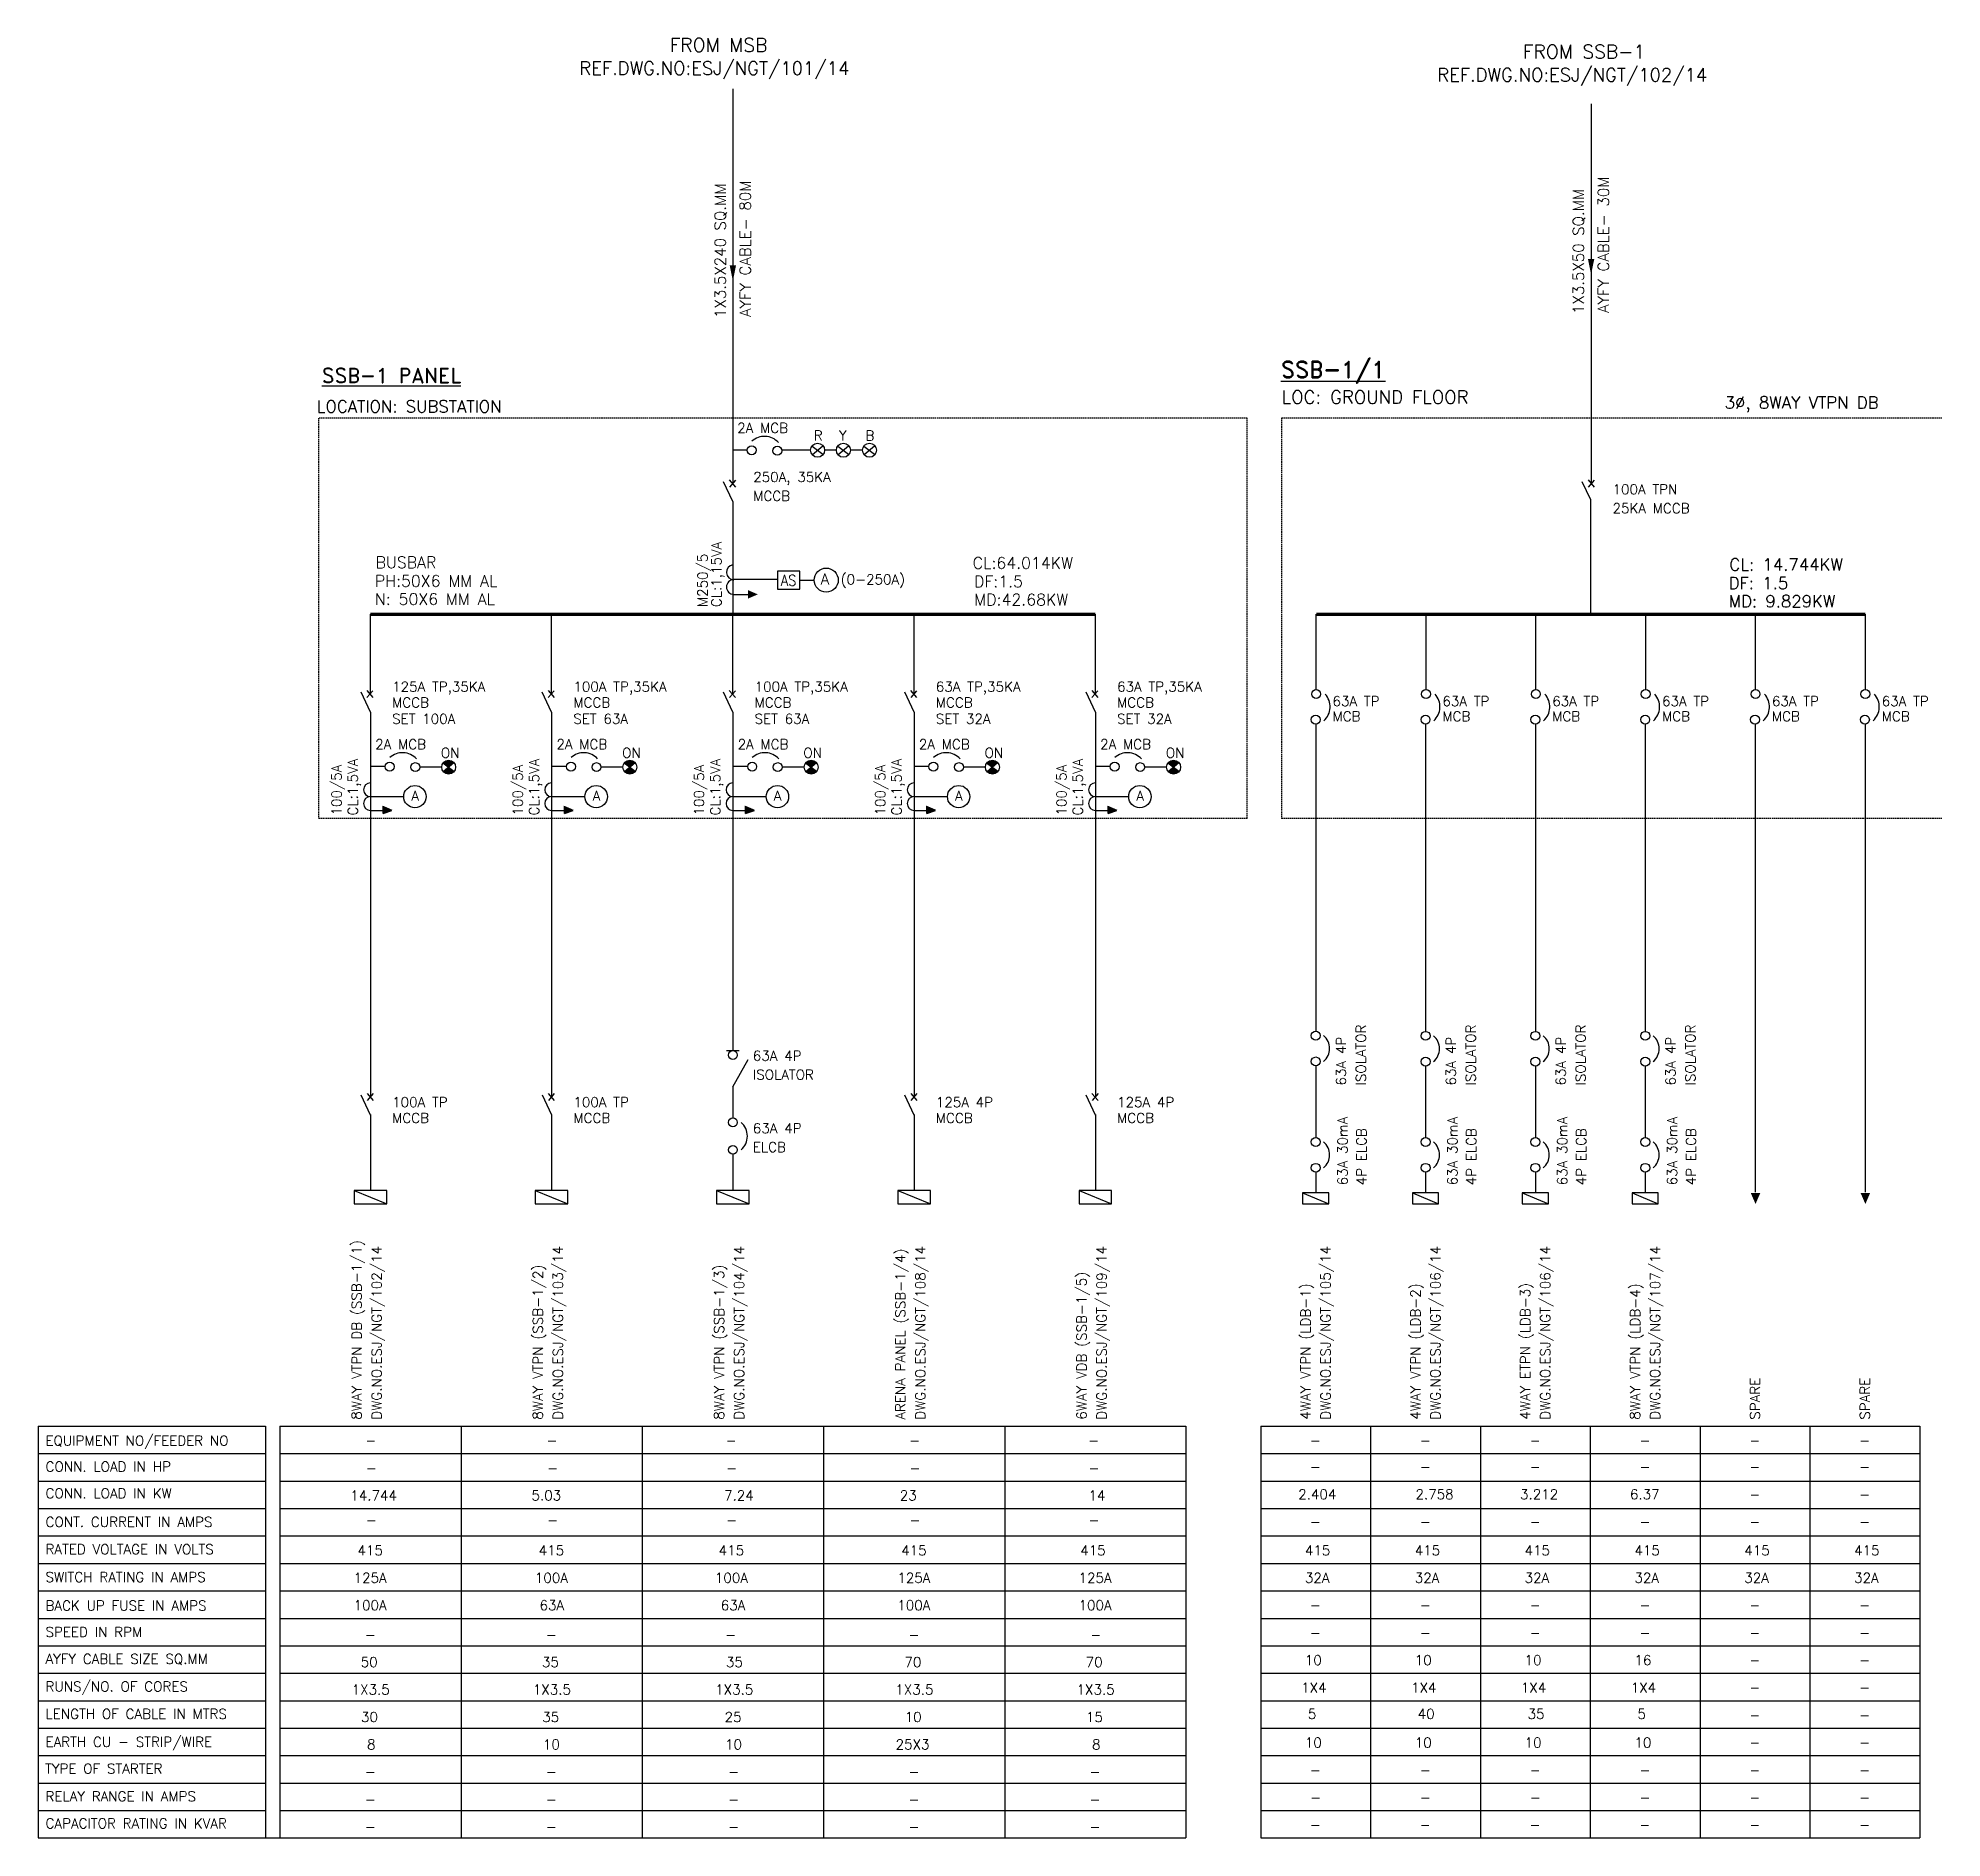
# Model space of a CAD drawing. Header units: millimetres. Extents: x 2477 to 2824, y 1052 to 1380.
import ezdxf
from ezdxf.enums import TextEntityAlignment as Align

# ---------------------------------------------------------------- set-up
doc = ezdxf.new("R2010")
doc.units = ezdxf.units.MM
doc.linetypes.add('HIDDEN', pattern=[0.375, 0.25, -0.125])
doc.styles.add('ROMAND', font='romand', dxfattribs={"height": 0.6})
doc.styles.add('ROMANS', font='romans', dxfattribs={"height": 0.12})

msp = doc.modelspace()

# ---------------------------------------------------------------- texts
for s, height, style, p in [('FROM MSB', 2.5, 'ROMANS', (2592.11, 1377.16)), ('FROM SSB-1', 2.5, 'ROMANS', (2747.46, 1375.94)), ('REF.DWG.NO:ESJ/NGT/101/14', 2.4, 'ROMANS', (2575.65, 1372.97)), ('REF.DWG.NO:ESJ/NGT/102/14', 2.4, 'ROMANS', (2731.86, 1371.75)), ('%%uSSB-1/1', 3, 'ROMAND', (2703.41, 1317.79)), ('%%uSSB-1 PANEL', 2.7, 'ROMAND', (2528.76, 1316.84)), ('LOC: GROUND FLOOR', 2.4, 'ROMANS', (2703.52, 1313.07)), ('3%%C, 8WAY VTPN DB', 2.2, 'ROMANS', (2784.21, 1312.17)), ('LOCATION: SUBSTATION', 2.2, 'ROMANS', (2527.83, 1311.47)), ('2A MCB', 1.8, 'ROMANS', (2604.4, 1307.75)), ('R', 1.8, 'ROMANS', (2618.33, 1306.36)), ('Y', 1.8, 'ROMANS', (2622.92, 1306.36)), ('B', 1.8, 'ROMANS', (2627.75, 1306.36)), ('250A, 35KA', 1.8, 'ROMANS', (2607.32, 1298.81)), ('MCCB', 1.8, 'ROMANS', (2607.32, 1295.36)), ('100A TPN', 1.8, 'ROMANS', (2763.78, 1296.57)), ('25KA MCCB', 1.8, 'ROMANS', (2763.78, 1293.12)), ('A', 2, 'ROMAND', (2619.61, 1280.16)), ('(0-250A)', 1.8, 'ROMANS', (2623.24, 1280.15)), ('125A TP,35KA', 1.8, 'ROMANS', (2541.57, 1260.62)), ('100A TP,35KA', 1.8, 'ROMANS', (2574.57, 1260.62)), ('100A TP,35KA', 1.8, 'ROMANS', (2607.57, 1260.62)), ('63A TP,35KA', 1.8, 'ROMANS', (2640.57, 1260.62)), ('63A TP,35KA', 1.8, 'ROMANS', (2673.57, 1260.62)), ('MCCB', 1.8, 'ROMANS', (2541.57, 1257.74)), ('MCCB', 1.8, 'ROMANS', (2574.57, 1257.74)), ('MCCB', 1.8, 'ROMANS', (2607.57, 1257.74)), ('MCCB', 1.8, 'ROMANS', (2640.57, 1257.74)), ('MCCB', 1.8, 'ROMANS', (2673.57, 1257.74)), ('63A TP', 1.8, 'ROMANS', (2712.8, 1257.98)), ('63A TP', 1.8, 'ROMANS', (2732.8, 1257.98)), ('63A TP', 1.8, 'ROMANS', (2752.8, 1257.98)), ('63A TP', 1.8, 'ROMANS', (2772.8, 1257.98)), ('63A TP', 1.8, 'ROMANS', (2792.8, 1257.98)), ('63A TP', 1.8, 'ROMANS', (2812.8, 1257.98)), ('SET 100A', 1.8, 'ROMANS', (2541.57, 1254.76)), ('SET 63A', 1.8, 'ROMANS', (2574.57, 1254.76)), ('SET 63A', 1.8, 'ROMANS', (2607.57, 1254.76)), ('SET 32A', 1.8, 'ROMANS', (2640.57, 1254.76)), ('SET 32A', 1.8, 'ROMANS', (2673.57, 1254.76)), ('MCB', 1.8, 'ROMANS', (2712.8, 1255.22)), ('MCB', 1.8, 'ROMANS', (2732.8, 1255.22)), ('MCB', 1.8, 'ROMANS', (2752.8, 1255.22)), ('MCB', 1.8, 'ROMANS', (2772.8, 1255.22)), ('MCB', 1.8, 'ROMANS', (2792.8, 1255.22)), ('MCB', 1.8, 'ROMANS', (2812.8, 1255.22)), ('2A MCB', 1.8, 'ROMANS', (2538.48, 1250.13)), ('2A MCB', 1.8, 'ROMANS', (2571.48, 1250.13)), ('2A MCB', 1.8, 'ROMANS', (2604.48, 1250.13)), ('2A MCB', 1.8, 'ROMANS', (2637.48, 1250.13)), ('2A MCB', 1.8, 'ROMANS', (2670.48, 1250.13)), ('ON', 1.8, 'ROMANS', (2550.44, 1248.57)), ('ON', 1.8, 'ROMANS', (2583.44, 1248.57)), ('ON', 1.8, 'ROMANS', (2616.44, 1248.57)), ('ON', 1.8, 'ROMANS', (2649.44, 1248.57)), ('ON', 1.8, 'ROMANS', (2682.44, 1248.57)), ('63A 4P', 1.8, 'ROMANS', (2607.25, 1193.39)), ('ISOLATOR', 1.8, 'ROMANS', (2607.25, 1189.96)), ('100A TP', 1.8, 'ROMANS', (2541.57, 1184.94)), ('100A TP', 1.8, 'ROMANS', (2574.57, 1184.94)), ('125A 4P', 1.8, 'ROMANS', (2640.57, 1184.94)), ('125A 4P', 1.8, 'ROMANS', (2673.57, 1184.94)), ('MCCB', 1.8, 'ROMANS', (2541.57, 1182.06)), ('MCCB', 1.8, 'ROMANS', (2574.57, 1182.06)), ('MCCB', 1.8, 'ROMANS', (2640.57, 1182.06)), ('MCCB', 1.8, 'ROMANS', (2673.57, 1182.06)), ('63A 4P', 1.8, 'ROMANS', (2607.25, 1180.18)), ('ELCB', 1.8, 'ROMANS', (2607.25, 1176.76))]:
    msp.add_text(s, height=height, dxfattribs=dict(style=style)).set_placement(p)
at = {"style": 'ROMANS'}
for s, height, p in [('1X3.5X240 SQ.MM', 2, (2602.31, 1328.67)), ('AYFY CABLE- 80M', 2, (2606.86, 1328.86)), ('AYFY CABLE- 30M', 2, (2763.13, 1329.59)), ('1X3.5X50 SQ.MM', 2, (2758.58, 1329.4)), ('CL:1,15VA', 1.8, (2601.52, 1276.02)), ('M250/5', 1.8, (2599, 1276.02)), ('CL:1,5VA', 1.8, (2535.31, 1238.05)), ('CL:1,5VA', 1.8, (2568.31, 1238.05)), ('CL:1,5VA', 1.8, (2601.31, 1238.05)), ('CL:1,5VA', 1.8, (2634.31, 1238.05)), ('CL:1,5VA', 1.8, (2667.31, 1238.05)), ('100/5A', 1.8, (2532.35, 1238.05)), ('100/5A', 1.8, (2565.35, 1238.05)), ('100/5A', 1.8, (2598.35, 1238.05)), ('100/5A', 1.8, (2631.35, 1238.05)), ('100/5A', 1.8, (2664.35, 1238.05)), ('ISOLATOR', 1.8, (2718.87, 1188.88)), ('ISOLATOR', 1.8, (2738.87, 1188.88)), ('ISOLATOR', 1.8, (2758.87, 1188.88)), ('ISOLATOR', 1.8, (2778.87, 1188.88)), ('63A 4P', 1.8, (2715.25, 1188.88)), ('63A 4P', 1.8, (2735.25, 1188.88)), ('63A 4P', 1.8, (2755.25, 1188.88)), ('63A 4P', 1.8, (2775.25, 1188.88)), ('63A 30mA', 1.8, (2715.53, 1170.7)), ('63A 30mA', 1.8, (2735.53, 1170.7)), ('63A 30mA', 1.8, (2755.53, 1170.7)), ('63A 30mA', 1.8, (2775.53, 1170.7)), ('4P ELCB', 1.8, (2718.96, 1170.7)), ('4P ELCB', 1.8, (2738.96, 1170.7)), ('4P ELCB', 1.8, (2758.96, 1170.7)), ('4P ELCB', 1.8, (2778.96, 1170.7))]:
    msp.add_text(s, height=height, rotation=90, dxfattribs=at).set_placement(p)
for s, height, p in [('BUSBAR', 2.1, (2538.56, 1282.47)), ('CL:64.014KW', 2.1, (2647.27, 1282.37)), ('CL: 14.744KW', 2.2, (2785.06, 1282)), ('PH:50X6 MM AL', 2.1, (2538.42, 1279.09)), ('DF:1.5', 2.1, (2647.52, 1279)), ('DF: 1.5', 2.2, (2784.92, 1278.63)), ('N: 50X6 MM AL', 2.1, (2538.42, 1275.79)), ('MD:42.68KW', 2.1, (2647.58, 1275.69)), ('MD: 9.829KW', 2.2, (2784.92, 1275.32))]:
    msp.add_text(s, height=height, dxfattribs=at).set_placement(p, align=Align.BOTTOM_LEFT)
at = {"style": 'ROMANS', "width": 0.852187}
msp.add_text('AS', height=1.987, dxfattribs=at).set_placement((2612.34, 1279.89), (2615.16, 1279.89), align=Align.FIT)
at = {"style": 'ROMAND'}
for p in [(2545.76, 1240.76), (2578.76, 1240.76), (2611.76, 1240.76), (2644.76, 1240.76), (2677.76, 1240.76)]:
    msp.add_text('A', height=1.8, dxfattribs=at).set_placement(p, align=Align.CENTER)
at = {"style": 'ROMANS'}
for s, p in [('8WAY VTPN DB (SSB-1/1)', (2534.2, 1128.01)), ('DWG.NO.ESJ/NGT/102/14', (2537.85, 1128.01)), ('DWG.NO.ESJ/NGT/103/14', (2570.85, 1128.01)), ('DWG.NO.ESJ/NGT/104/14', (2603.85, 1128.01)), ('ARENA PANEL (SSB-1/4)', (2633.2, 1128.01)), ('DWG.NO.ESJ/NGT/108/14', (2636.85, 1128.01)), ('DWG.NO.ESJ/NGT/109/14', (2669.85, 1128.01)), ('DWG.NO.ESJ/NGT/105/14', (2710.63, 1128.01)), ('DWG.NO.ESJ/NGT/106/14', (2730.63, 1128.01)), ('DWG.NO.ESJ/NGT/106/14', (2750.63, 1128.01)), ('DWG.NO.ESJ/NGT/107/14', (2770.63, 1128.01)), ('8WAY VTPN (SSB-1/2)', (2567.2, 1128.01)), ('8WAY VTPN (SSB-1/3)', (2600.2, 1128.01)), ('6WAY VDB (SSB-1/5)', (2666.2, 1128.01)), ('4WAY VTPN (LDB-1)', (2706.99, 1128.01)), ('4WAY VTPN (LDB-2)', (2726.99, 1128.01)), ('4WAY ETPN (LDB-3)', (2746.99, 1128.01)), ('8WAY VTPN (LDB-4)', (2766.99, 1128.01)), ('SPARE', (2788.83, 1128.01)), ('SPARE', (2808.83, 1128.01))]:
    msp.add_text(s, height=1.8, rotation=90, dxfattribs=at).set_placement(p, align=Align.TOP_LEFT)
for s, p in [('EQUIPMENT NO/FEEDER NO', (2478.46, 1125.1)), ('-', (2536.69, 1125.11)), ('-', (2569.69, 1125.11)), ('-', (2602.3, 1125.11)), ('-', (2635.69, 1125.11)), ('-', (2668.28, 1125.11)), ('-', (2708.69, 1125.11)), ('-', (2728.69, 1125.11)), ('-', (2748.69, 1125.11)), ('-', (2768.69, 1125.11)), ('-', (2788.69, 1125.11)), ('-', (2808.69, 1125.11)), ('CONN. LOAD IN HP', (2478.46, 1120.37)), ('-', (2536.77, 1120.11)), ('-', (2569.77, 1120.11)), ('-', (2602.38, 1120.11)), ('-', (2635.77, 1120.11)), ('-', (2668.37, 1120.11)), ('-', (2708.69, 1120.32)), ('-', (2728.69, 1120.32)), ('-', (2748.69, 1120.32)), ('-', (2768.69, 1120.32)), ('-', (2788.69, 1120.32)), ('-', (2808.69, 1120.32)), ('CONN. LOAD IN KW', (2478.46, 1115.49)), ('14.744', (2533.95, 1115.11)), ('5.03', (2566.95, 1115.11)), ('7.24', (2602.01, 1115.11)), ('23', (2634, 1115.11)), ('14', (2668.37, 1115.11)), ('2.404', (2706.55, 1115.32)), ('2.758', (2727.9, 1115.32)), ('3.212', (2746.94, 1115.32)), ('6.37', (2766.95, 1115.32)), ('-', (2788.69, 1115.32)), ('-', (2808.69, 1115.32)), ('CONT. CURRENT IN AMPS', (2478.46, 1110.3)), ('-', (2536.77, 1110.62)), ('-', (2569.77, 1110.62)), ('-', (2602.38, 1110.62)), ('-', (2635.77, 1110.62)), ('-', (2668.37, 1110.62)), ('-', (2708.69, 1110.32)), ('-', (2728.69, 1110.32)), ('-', (2748.69, 1110.32)), ('-', (2768.69, 1110.32)), ('-', (2788.69, 1110.32)), ('-', (2808.69, 1110.32)), ('RATED VOLTAGE IN VOLTS', (2478.46, 1105.32)), ('415', (2535.26, 1105.11)), ('415', (2568.26, 1105.11)), ('415', (2601.03, 1105.11)), ('415', (2634.26, 1105.11)), ('415', (2666.86, 1105.11)), ('415', (2707.77, 1105.11)), ('415', (2727.77, 1105.11)), ('415', (2747.77, 1105.11)), ('415', (2767.77, 1105.11)), ('415', (2787.77, 1105.11)), ('415', (2807.77, 1105.11)), ('SWITCH RATING IN AMPS', (2478.46, 1100.24)), ('125A', (2534.56, 1100.11)), ('100A', (2567.56, 1100.11)), ('100A', (2600.34, 1100.11)), ('125A', (2633.56, 1100.11)), ('125A', (2666.56, 1100.11)), ('32A', (2707.77, 1100.11)), ('32A', (2727.77, 1100.11)), ('32A', (2747.77, 1100.11)), ('32A', (2767.77, 1100.11)), ('32A', (2787.77, 1100.11)), ('32A', (2807.77, 1100.11)), ('BACK UP FUSE IN AMPS', (2478.46, 1095.05)), ('100A', (2534.55, 1095.11)), ('63A', (2568.41, 1095.11)), ('63A', (2601.41, 1095.11)), ('100A', (2633.55, 1095.11)), ('100A', (2666.55, 1095.11)), ('-', (2708.69, 1095.11)), ('-', (2728.69, 1095.11)), ('-', (2748.69, 1095.11)), ('-', (2768.69, 1095.11)), ('-', (2788.69, 1095.11)), ('-', (2808.69, 1095.11)), ('SPEED IN RPM', (2478.46, 1090.25)), ('-', (2536.57, 1089.76)), ('-', (2569.57, 1089.76)), ('-', (2602.18, 1089.76)), ('-', (2635.57, 1089.76)), ('-', (2668.7, 1089.76)), ('-', (2708.69, 1090.11)), ('-', (2728.69, 1090.11)), ('-', (2748.69, 1090.11)), ('-', (2768.69, 1090.11)), ('-', (2788.69, 1090.11)), ('-', (2808.69, 1090.11)), ('AYFY CABLE SIZE SQ.MM ', (2478.46, 1085.34)), ('10', (2707.77, 1085.11)), ('10', (2727.77, 1085.11)), ('10', (2747.77, 1085.11)), ('16', (2767.77, 1085.11)), ('50', (2535.85, 1084.76)), ('35', (2568.85, 1084.76)), ('35', (2602.35, 1084.76)), ('70', (2634.85, 1084.76)), ('70', (2667.85, 1084.76)), ('-', (2788.69, 1085.11)), ('-', (2808.69, 1085.11)), ('RUNS/NO. OF CORES', (2478.46, 1080.32)), ('1X3.5', (2534.19, 1079.76)), ('1X3.5', (2567.19, 1079.76)), ('1X3.5', (2600.39, 1079.76)), ('1X3.5', (2633.19, 1079.76)), ('1X3.5', (2666.19, 1079.76)), ('1X4', (2707.09, 1080.11)), ('1X4', (2727.09, 1080.11)), ('1X4', (2747.09, 1080.11)), ('1X4', (2767.09, 1080.11)), ('-', (2788.69, 1080.11)), ('-', (2808.69, 1080.11)), ('LENGTH OF CABLE IN MTRS', (2478.46, 1075.33)), ('30', (2535.9, 1074.76)), ('35', (2568.9, 1074.76)), ('25', (2602.11, 1074.76)), ('10', (2634.9, 1074.76)), ('15', (2667.9, 1074.76)), ('5', (2708.31, 1075.32)), ('40', (2728.31, 1075.32)), ('35', (2748.31, 1075.32)), ('5', (2768.31, 1075.32)), ('-', (2788.69, 1075.11)), ('-', (2808.69, 1075.11)), ('EARTH CU - STRIP/WIRE', (2478.46, 1070.23)), ('8', (2537, 1069.76)), ('10', (2569.03, 1069.76)), ('10', (2602.18, 1069.76)), ('25X3', (2633.24, 1069.76)), ('8', (2669, 1069.76)), ('10', (2707.77, 1070.11)), ('10', (2727.77, 1070.11)), ('10', (2747.77, 1070.11)), ('10', (2767.77, 1070.11)), ('-', (2788.69, 1070.11)), ('-', (2808.69, 1070.11)), ('TYPE OF STARTER', (2478.38, 1065.36)), ('-', (2536.57, 1064.76)), ('-', (2569.57, 1064.76)), ('-', (2602.77, 1064.76)), ('-', (2635.57, 1064.76)), ('-', (2668.57, 1064.76)), ('-', (2708.69, 1065.07)), ('-', (2728.69, 1065.07)), ('-', (2748.69, 1065.07)), ('-', (2768.69, 1065.07)), ('-', (2788.69, 1065.11)), ('-', (2808.69, 1065.11)), ('RELAY RANGE IN AMPS', (2478.46, 1060.31)), ('-', (2536.57, 1059.76)), ('-', (2569.57, 1059.76)), ('-', (2602.77, 1059.76)), ('-', (2635.57, 1059.76)), ('-', (2668.57, 1059.76)), ('-', (2708.7, 1060.11)), ('-', (2728.7, 1060.11)), ('-', (2748.7, 1060.11)), ('-', (2768.7, 1060.11)), ('-', (2788.69, 1060.11)), ('-', (2808.69, 1060.11)), ('CAPACITOR RATING IN KVAR', (2478.46, 1055.38)), ('-', (2708.66, 1055.11)), ('-', (2728.66, 1055.11)), ('-', (2748.66, 1055.11)), ('-', (2768.66, 1055.11)), ('-', (2788.69, 1055.11)), ('-', (2808.69, 1055.11)), ('-', (2536.57, 1054.76)), ('-', (2569.57, 1054.76)), ('-', (2602.77, 1054.76)), ('-', (2635.57, 1054.76)), ('-', (2668.57, 1054.76))]:
    msp.add_text(s, height=1.8, dxfattribs=at).set_placement(p, align=Align.TOP_LEFT)

# ---------------------------------------------------------------- blocks, each defined once
blk = doc.blocks.new('ARR')
blk.add_lwpolyline([(0, 0, 1.55, 0, 0), (1.79, 0, 1.55, 0, 0)], format="xyseb")

# ---------------------------------------------------------------- hatches: boundary and pattern name
h = msp.add_hatch(color=256)
h.paths.add_polyline_path([(2552.82, 1247.69, 0.495576), (2550.81, 1247.58), (2551.8, 1246.83)])
h.paths.add_polyline_path([(2551.8, 1246.83), (2550.89, 1246.05, 0.466805), (2552.83, 1246.05)])
h = msp.add_hatch(color=256)
h.paths.add_polyline_path([(2585.82, 1247.69, 0.495576), (2583.81, 1247.58), (2584.8, 1246.83)])
h.paths.add_polyline_path([(2584.8, 1246.83), (2583.89, 1246.05, 0.466805), (2585.83, 1246.05)])
h = msp.add_hatch(color=256)
h.paths.add_polyline_path([(2618.82, 1247.69, 0.495576), (2616.81, 1247.58), (2617.8, 1246.83)])
h.paths.add_polyline_path([(2617.8, 1246.83), (2616.89, 1246.05, 0.466805), (2618.83, 1246.05)])
h = msp.add_hatch(color=256)
h.paths.add_polyline_path([(2651.82, 1247.69, 0.495576), (2649.81, 1247.58), (2650.8, 1246.83)])
h.paths.add_polyline_path([(2650.8, 1246.83), (2649.89, 1246.05, 0.466805), (2651.83, 1246.05)])
h = msp.add_hatch(color=256)
h.paths.add_polyline_path([(2684.82, 1247.69, 0.495576), (2682.81, 1247.58), (2683.8, 1246.83)])
h.paths.add_polyline_path([(2683.8, 1246.83), (2682.89, 1246.05, 0.466805), (2684.83, 1246.05)])

# ---------------------------------------------------------------- linework, layer by layer
for p, q in [((2603.61, 1370.42), (2603.61, 1298.62)), ((2759.88, 1367.69), (2759.88, 1298.54)), ((2606.23, 1304.58), (2603.61, 1304.58)), ((2617.78, 1304.58), (2612.51, 1304.58)), ((2619.97, 1303.79), (2618.02, 1305.28)), ((2618.09, 1303.78), (2619.97, 1305.37)), ((2622.45, 1304.57), (2620.31, 1304.57)), ((2624.66, 1303.79), (2622.71, 1305.28)), ((2622.78, 1303.78), (2624.66, 1305.37)), ((2627.14, 1304.58), (2625, 1304.58)), ((2629.42, 1303.79), (2627.47, 1305.28)), ((2627.54, 1303.78), (2629.42, 1305.37)), ((2603.61, 1295.22), (2601.91, 1298.85)), ((2602.96, 1299.17), (2604.06, 1297.88)), ((2604.06, 1299.14), (2602.99, 1297.88)), ((2759.82, 1295.57), (2758.28, 1298.85)), ((2759.33, 1299.17), (2760.43, 1297.88)), ((2760.43, 1299.14), (2759.36, 1297.88)), ((2603.61, 1295.22), (2603.61, 1274.71)), ((2759.82, 1274.71), (2759.82, 1295.57)), ((2611.74, 1281.02), (2603.61, 1281.02)), ((2615.8, 1280.93), (2618.43, 1280.93)), ((2603.79, 1278.33), (2606.36, 1278.33)), ((2537.61, 1260.26), (2537.61, 1274.71)), ((2570.61, 1260.26), (2570.61, 1274.71)), ((2603.61, 1260.26), (2603.61, 1274.71)), ((2636.61, 1260.26), (2636.61, 1274.71)), ((2669.61, 1260.26), (2669.61, 1274.71)), ((2709.82, 1260.99), (2709.82, 1274.71)), ((2729.82, 1260.99), (2729.82, 1274.71)), ((2749.82, 1260.99), (2749.82, 1274.71)), ((2769.82, 1260.99), (2769.82, 1274.71)), ((2789.82, 1260.99), (2789.82, 1274.71)), ((2809.82, 1260.99), (2809.82, 1274.71)), ((2537.61, 1256.86), (2535.91, 1260.49)), ((2536.96, 1260.82), (2538.06, 1259.53)), ((2538.06, 1260.79), (2536.99, 1259.53)), ((2570.61, 1256.86), (2568.91, 1260.49)), ((2569.96, 1260.82), (2571.06, 1259.53)), ((2571.06, 1260.79), (2569.99, 1259.53)), ((2603.61, 1256.86), (2601.91, 1260.49)), ((2602.96, 1260.82), (2604.06, 1259.53)), ((2604.06, 1260.79), (2602.99, 1259.53)), ((2636.61, 1256.86), (2634.91, 1260.49)), ((2635.96, 1260.82), (2637.06, 1259.53)), ((2637.06, 1260.79), (2635.99, 1259.53)), ((2669.61, 1256.86), (2667.91, 1260.49)), ((2668.96, 1260.82), (2670.06, 1259.53)), ((2670.06, 1260.79), (2668.99, 1259.53)), ((2537.61, 1256.86), (2537.61, 1186.84)), ((2570.61, 1256.86), (2570.61, 1186.84)), ((2603.61, 1256.86), (2603.61, 1195.25)), ((2636.61, 1256.86), (2636.61, 1186.84)), ((2669.61, 1256.86), (2669.61, 1186.84)), ((2709.73, 1254.71), (2709.73, 1198.63)), ((2729.73, 1254.71), (2729.73, 1198.61)), ((2749.73, 1254.71), (2749.73, 1198.61)), ((2769.73, 1254.71), (2769.73, 1198.61)), ((2789.82, 1169.48), (2789.82, 1254.72)), ((2809.82, 1169.48), (2809.82, 1254.72)), ((2540.32, 1246.96), (2537.7, 1246.96)), ((2550.59, 1246.87), (2546.6, 1246.87)), ((2552.83, 1246.05), (2550.81, 1247.58)), ((2550.89, 1246.05), (2552.82, 1247.69)), ((2573.32, 1246.96), (2570.7, 1246.96)), ((2583.59, 1246.87), (2579.6, 1246.87)), ((2585.83, 1246.05), (2583.81, 1247.58)), ((2583.89, 1246.05), (2585.82, 1247.69)), ((2606.32, 1246.96), (2603.7, 1246.96)), ((2616.59, 1246.87), (2612.6, 1246.87)), ((2618.83, 1246.05), (2616.81, 1247.58)), ((2616.89, 1246.05), (2618.82, 1247.69)), ((2639.32, 1246.96), (2636.7, 1246.96)), ((2649.59, 1246.87), (2645.6, 1246.87)), ((2651.83, 1246.05), (2649.81, 1247.58)), ((2649.89, 1246.05), (2651.82, 1247.69)), ((2672.32, 1246.96), (2669.7, 1246.96)), ((2682.59, 1246.87), (2678.6, 1246.87)), ((2684.83, 1246.05), (2682.81, 1247.58)), ((2682.89, 1246.05), (2684.82, 1247.69)), ((2537.61, 1241.49), (2541.12, 1241.49)), ((2541.12, 1241.49), (2543.68, 1241.49)), ((2570.61, 1241.49), (2574.12, 1241.49)), ((2574.12, 1241.49), (2576.68, 1241.49)), ((2603.61, 1241.49), (2607.12, 1241.49)), ((2607.12, 1241.49), (2609.68, 1241.49)), ((2636.61, 1241.49), (2640.12, 1241.49)), ((2640.12, 1241.49), (2642.68, 1241.49)), ((2669.61, 1241.49), (2673.12, 1241.49)), ((2673.12, 1241.49), (2675.68, 1241.49)), ((2537.61, 1238.99), (2539.93, 1238.99)), ((2570.61, 1238.99), (2572.93, 1238.99)), ((2603.61, 1238.99), (2605.93, 1238.99)), ((2636.61, 1238.99), (2638.93, 1238.99)), ((2669.61, 1238.99), (2671.93, 1238.99)), ((2602.47, 1195.25), (2604.75, 1195.25)), ((2603.61, 1188.62), (2606.4, 1193.64)), ((2709.74, 1192.44), (2709.74, 1179.4)), ((2729.74, 1192.42), (2729.74, 1179.4)), ((2749.74, 1192.42), (2749.74, 1179.4)), ((2769.74, 1192.42), (2769.74, 1179.4)), ((2537.65, 1183.49), (2535.95, 1187.12)), ((2537, 1187.45), (2538.1, 1186.16)), ((2538.1, 1187.42), (2537.03, 1186.16)), ((2570.65, 1183.49), (2568.95, 1187.12)), ((2570, 1187.45), (2571.1, 1186.16)), ((2571.1, 1187.42), (2570.03, 1186.16)), ((2603.61, 1188.62), (2603.61, 1182.97)), ((2636.65, 1183.49), (2634.95, 1187.12)), ((2636, 1187.45), (2637.1, 1186.16)), ((2637.1, 1187.42), (2636.03, 1186.16)), ((2669.65, 1183.49), (2667.95, 1187.12)), ((2669, 1187.45), (2670.1, 1186.16)), ((2670.1, 1187.42), (2669.03, 1186.16)), ((2537.61, 1183.58), (2537.61, 1169.78)), ((2570.61, 1183.58), (2570.61, 1169.78)), ((2636.61, 1183.58), (2636.61, 1169.78)), ((2669.61, 1183.58), (2669.61, 1169.78)), ((2603.61, 1176.35), (2603.61, 1169.78)), ((2709.74, 1173.08), (2709.74, 1169.33)), ((2729.74, 1173.08), (2729.74, 1169.33)), ((2749.74, 1173.08), (2749.74, 1169.33)), ((2769.74, 1173.08), (2769.74, 1169.33)), ((2534.64, 1169.78), (2540.58, 1167.3)), ((2567.64, 1169.78), (2573.58, 1167.3)), ((2600.64, 1169.78), (2606.58, 1167.3)), ((2633.64, 1169.78), (2639.58, 1167.3)), ((2666.64, 1169.78), (2672.58, 1167.3)), ((2707.34, 1169.33), (2712.12, 1167.3)), ((2727.34, 1169.33), (2732.12, 1167.3)), ((2747.34, 1169.33), (2752.12, 1167.3)), ((2767.34, 1169.33), (2772.12, 1167.3)), ((2477.1, 1126.83), (2518.48, 1126.83)), ((2518.48, 1126.83), (2518.48, 1051.83)), ((2521.11, 1126.83), (2686.11, 1126.83)), ((2521.11, 1126.83), (2521.11, 1051.83)), ((2521.11, 1126.83), (2546.11, 1126.83)), ((2521.11, 1126.83), (2554.11, 1126.83)), ((2554.11, 1126.83), (2554.11, 1051.83)), ((2587.11, 1126.83), (2587.11, 1051.83)), ((2620.11, 1126.83), (2620.11, 1051.83)), ((2653.11, 1126.83), (2653.11, 1051.83)), ((2686.11, 1126.83), (2686.11, 1051.83)), ((2699.73, 1126.83), (2699.73, 1051.83)), ((2699.73, 1126.83), (2819.73, 1126.83)), ((2719.73, 1126.83), (2719.73, 1051.83)), ((2739.73, 1126.83), (2739.73, 1051.83)), ((2759.73, 1126.83), (2759.73, 1051.83)), ((2779.73, 1126.83), (2779.73, 1051.83)), ((2799.73, 1126.83), (2799.73, 1051.83)), ((2819.73, 1126.83), (2819.73, 1051.83)), ((2477.1, 1121.83), (2518.48, 1121.83)), ((2521.11, 1121.83), (2686.11, 1121.83)), ((2699.73, 1121.83), (2819.73, 1121.83)), ((2477.1, 1116.83), (2518.48, 1116.83)), ((2521.11, 1116.83), (2686.11, 1116.83)), ((2699.73, 1116.83), (2819.73, 1116.83)), ((2477.1, 1111.83), (2518.48, 1111.83)), ((2521.11, 1111.83), (2686.11, 1111.83)), ((2699.73, 1111.83), (2819.73, 1111.83)), ((2477.1, 1106.83), (2518.48, 1106.83)), ((2521.11, 1106.83), (2686.11, 1106.83)), ((2699.73, 1106.83), (2819.73, 1106.83)), ((2477.1, 1101.83), (2518.48, 1101.83)), ((2521.11, 1101.83), (2686.11, 1101.83)), ((2699.73, 1101.83), (2819.73, 1101.83)), ((2477.1, 1096.83), (2518.48, 1096.83)), ((2521.11, 1096.83), (2686.11, 1096.83)), ((2699.73, 1096.83), (2819.73, 1096.83)), ((2477.1, 1091.83), (2518.48, 1091.83)), ((2521.11, 1091.83), (2686.11, 1091.83)), ((2699.73, 1091.83), (2819.73, 1091.83)), ((2477.1, 1086.83), (2518.48, 1086.83)), ((2521.11, 1086.83), (2686.11, 1086.83)), ((2699.73, 1086.83), (2819.73, 1086.83)), ((2477.1, 1081.83), (2518.48, 1081.83)), ((2521.11, 1081.83), (2686.11, 1081.83)), ((2699.73, 1081.83), (2819.73, 1081.83)), ((2477.1, 1076.83), (2518.48, 1076.83)), ((2521.11, 1076.83), (2686.11, 1076.83)), ((2699.73, 1076.83), (2819.73, 1076.83)), ((2477.1, 1071.83), (2518.48, 1071.83)), ((2521.11, 1071.83), (2686.11, 1071.83)), ((2699.73, 1071.83), (2819.73, 1071.83)), ((2477.1, 1066.83), (2518.48, 1066.83)), ((2521.11, 1066.83), (2686.11, 1066.83)), ((2699.73, 1066.83), (2819.73, 1066.83)), ((2477.1, 1061.83), (2518.48, 1061.83)), ((2521.11, 1061.83), (2686.11, 1061.83)), ((2699.73, 1061.83), (2819.73, 1061.83)), ((2477.1, 1056.83), (2518.48, 1056.83)), ((2521.11, 1056.83), (2686.11, 1056.83)), ((2699.73, 1056.83), (2819.73, 1056.83))]:
    msp.add_line(p, q)
at = {"linetype": 'HIDDEN'}
for p, q in [((2528.18, 1310.44), (2528.18, 1237.51)), ((2697.28, 1310.44), (2528.18, 1310.44)), ((2697.28, 1237.51), (2697.28, 1310.44)), ((2703.5, 1310.44), (2703.5, 1237.51)), ((2823.76, 1310.44), (2703.5, 1310.44)), ((2697.28, 1237.51), (2528.18, 1237.51)), ((2823.76, 1237.51), (2703.5, 1237.51))]:
    msp.add_line(p, q, dxfattribs=at)
for points in [[(2603.61, 1335.39, 0, 1.16, 0), (2603.61, 1338.26, 1.16, 1.16, 0)], [(2759.88, 1336.56, 0, 1.16, 0), (2759.88, 1339.43, 1.16, 1.16, 0)], [(2539.78, 1239.13, 1.45, 0, 0), (2541.45, 1239.13, 0, 0, 0)], [(2539.78, 1239.1, 1.45, 0, 0), (2541.45, 1239.1, 0, 0, 0)], [(2539.98, 1239.07, 1.45, 0, 0), (2541.65, 1239.07, 1.45, 0, 0)], [(2572.78, 1239.13, 1.45, 0, 0), (2574.45, 1239.13, 0, 0, 0)], [(2572.78, 1239.1, 1.45, 0, 0), (2574.45, 1239.1, 0, 0, 0)], [(2572.98, 1239.07, 1.45, 0, 0), (2574.65, 1239.07, 1.45, 0, 0)], [(2605.78, 1239.13, 1.45, 0, 0), (2607.45, 1239.13, 0, 0, 0)], [(2605.78, 1239.1, 1.45, 0, 0), (2607.45, 1239.1, 0, 0, 0)], [(2605.98, 1239.07, 1.45, 0, 0), (2607.65, 1239.07, 1.45, 0, 0)], [(2638.78, 1239.13, 1.45, 0, 0), (2640.45, 1239.13, 0, 0, 0)], [(2638.78, 1239.1, 1.45, 0, 0), (2640.45, 1239.1, 0, 0, 0)], [(2638.98, 1239.07, 1.45, 0, 0), (2640.65, 1239.07, 1.45, 0, 0)], [(2671.78, 1239.13, 1.45, 0, 0), (2673.45, 1239.13, 0, 0, 0)], [(2671.78, 1239.1, 1.45, 0, 0), (2673.45, 1239.1, 0, 0, 0)], [(2671.98, 1239.07, 1.45, 0, 0), (2673.65, 1239.07, 1.45, 0, 0)]]:
    msp.add_lwpolyline(points, format="xyseb")
for points in [[(2611.74, 1282.57), (2611.74, 1279.29), (2615.8, 1279.29), (2615.8, 1282.57)], [(2539.93, 1239.58), (2539.93, 1238.4), (2541.53, 1238.99)], [(2572.93, 1239.58), (2572.93, 1238.4), (2574.53, 1238.99)], [(2605.93, 1239.58), (2605.93, 1238.4), (2607.53, 1238.99)], [(2638.93, 1239.58), (2638.93, 1238.4), (2640.53, 1238.99)], [(2671.93, 1239.58), (2671.93, 1238.4), (2673.53, 1238.99)], [(2534.64, 1167.3), (2540.58, 1167.3), (2540.58, 1169.78), (2534.64, 1169.78)], [(2567.64, 1167.3), (2573.58, 1167.3), (2573.58, 1169.78), (2567.64, 1169.78)], [(2600.64, 1167.3), (2606.58, 1167.3), (2606.58, 1169.78), (2600.64, 1169.78)], [(2633.64, 1167.3), (2639.58, 1167.3), (2639.58, 1169.78), (2633.64, 1169.78)], [(2666.64, 1167.3), (2672.58, 1167.3), (2672.58, 1169.78), (2666.64, 1169.78)], [(2707.34, 1167.3), (2712.12, 1167.3), (2712.12, 1169.33), (2707.34, 1169.33)], [(2727.34, 1167.3), (2732.12, 1167.3), (2732.12, 1169.33), (2727.34, 1169.33)], [(2747.34, 1167.3), (2752.12, 1167.3), (2752.12, 1169.33), (2747.34, 1169.33)], [(2767.34, 1167.3), (2772.12, 1167.3), (2772.12, 1169.33), (2767.34, 1169.33)]]:
    msp.add_lwpolyline(points, close=True)
at = {"lineweight": 70, "const_width": 0.613}
msp.add_lwpolyline([(2537.61, 1274.71), (2669.61, 1274.71)], dxfattribs=at)
at = {"const_width": 0.613}
msp.add_lwpolyline([(2709.82, 1274.71), (2809.82, 1274.71)], dxfattribs=at)
for points in [[(2477.1, 1126.83), (2477.1, 1051.83), (2686.11, 1051.83)], [(2699.73, 1051.83), (2819.73, 1051.83)]]:
    msp.add_lwpolyline(points)
for centre, radius in [((2607.04, 1304.58), 0.812), ((2611.7, 1304.49), 0.812), ((2619.04, 1304.58), 1.27), ((2623.73, 1304.58), 1.27), ((2628.49, 1304.58), 1.27), ((2620.61, 1280.93), 2.19), ((2709.82, 1260.18), 0.812), ((2729.82, 1260.18), 0.812), ((2749.82, 1260.18), 0.812), ((2769.82, 1260.18), 0.812), ((2789.82, 1260.18), 0.812), ((2809.82, 1260.18), 0.812), ((2709.73, 1255.52), 0.812), ((2729.73, 1255.52), 0.812), ((2749.73, 1255.52), 0.812), ((2769.73, 1255.52), 0.812), ((2789.73, 1255.52), 0.812), ((2809.73, 1255.52), 0.812), ((2551.86, 1246.87), 1.27), ((2584.86, 1246.87), 1.27), ((2617.86, 1246.87), 1.27), ((2650.86, 1246.87), 1.27), ((2683.86, 1246.87), 1.27), ((2541.13, 1246.96), 0.812), ((2545.78, 1246.87), 0.812), ((2574.13, 1246.96), 0.812), ((2578.78, 1246.87), 0.812), ((2607.13, 1246.96), 0.812), ((2611.78, 1246.87), 0.812), ((2640.13, 1246.96), 0.812), ((2644.78, 1246.87), 0.812), ((2673.13, 1246.96), 0.812), ((2677.78, 1246.87), 0.812), ((2545.72, 1241.49), 2.04), ((2578.72, 1241.49), 2.04), ((2611.72, 1241.49), 2.04), ((2644.72, 1241.49), 2.04), ((2677.72, 1241.49), 2.04), ((2709.74, 1197.96), 0.812), ((2729.74, 1197.93), 0.812), ((2749.74, 1197.93), 0.812), ((2769.74, 1197.93), 0.812), ((2603.61, 1194.43), 0.812), ((2709.74, 1193.26), 0.812), ((2729.74, 1193.23), 0.812), ((2749.74, 1193.23), 0.812), ((2769.74, 1193.23), 0.812), ((2603.61, 1182.16), 0.812), ((2709.74, 1178.59), 0.812), ((2729.74, 1178.59), 0.812), ((2749.74, 1178.59), 0.812), ((2769.74, 1178.59), 0.812), ((2603.61, 1177.16), 0.812), ((2709.74, 1173.89), 0.812), ((2729.74, 1173.89), 0.812), ((2749.74, 1173.89), 0.812), ((2769.74, 1173.89), 0.812)]:
    msp.add_circle(centre, radius)
for centre, radius, start, end in [((2609.36, 1303.69), 3.43, 42.2145, 132.3226), ((2603.79, 1282.36), 1.35, 97.8036, 270), ((2603.79, 1279.67), 1.35, 90, 270), ((2708.93, 1257.86), 3.43, 312.2145, 42.3226), ((2728.93, 1257.86), 3.43, 312.2145, 42.3226), ((2748.93, 1257.86), 3.43, 312.2145, 42.3226), ((2768.93, 1257.86), 3.43, 312.2145, 42.3226), ((2788.93, 1257.86), 3.43, 312.2145, 42.3226), ((2808.93, 1257.86), 3.43, 312.2145, 42.3226), ((2543.45, 1246.07), 3.43, 42.2145, 132.3226), ((2576.45, 1246.07), 3.43, 42.2145, 132.3226), ((2609.45, 1246.07), 3.43, 42.2145, 132.3226), ((2642.45, 1246.07), 3.43, 42.2145, 132.3226), ((2675.45, 1246.07), 3.43, 42.2145, 132.3226), ((2537.61, 1242.75), 1.25, 90, 270), ((2537.61, 1240.24), 1.25, 90, 270), ((2570.61, 1242.75), 1.25, 90, 270), ((2570.61, 1240.24), 1.25, 90, 270), ((2603.61, 1242.75), 1.25, 90, 270), ((2603.61, 1240.24), 1.25, 90, 270), ((2636.61, 1242.75), 1.25, 90, 270), ((2636.61, 1240.24), 1.25, 90, 270), ((2669.61, 1242.75), 1.25, 90, 270), ((2669.61, 1240.24), 1.25, 90, 270), ((2709.19, 1195.61), 3.08, 310.204, 49.796), ((2729.19, 1195.58), 3.08, 310.204, 49.796), ((2749.19, 1195.58), 3.08, 310.204, 49.796), ((2769.19, 1195.58), 3.08, 310.204, 49.796), ((2602.99, 1179.66), 3.27, 310.1774, 49.8226), ((2709.19, 1176.24), 3.08, 310.204, 49.796), ((2729.19, 1176.24), 3.08, 310.204, 49.796), ((2749.19, 1176.24), 3.08, 310.204, 49.796), ((2769.19, 1176.24), 3.08, 310.204, 49.796)]:
    msp.add_arc(centre, radius, start, end)
for points in [[(2541.53, 1238.99), (2539.93, 1238.4), (2539.93, 1239.58)], [(2574.53, 1238.99), (2572.93, 1238.4), (2572.93, 1239.58)], [(2607.53, 1238.99), (2605.93, 1238.4), (2605.93, 1239.58)], [(2640.53, 1238.99), (2638.93, 1238.4), (2638.93, 1239.58)], [(2673.53, 1238.99), (2671.93, 1238.4), (2671.93, 1239.58)]]:
    msp.add_solid(points)

# ---------------------------------------------------------------- block references
msp.add_blockref('ARR', (2606.36, 1278.33))
at = {"xscale": 1.130000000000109, "yscale": 1.130000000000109, "zscale": 1.130000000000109, "rotation": 270}
for p in [(2789.82, 1169.32), (2809.82, 1169.32)]:
    msp.add_blockref('ARR', p, dxfattribs=at)

msp.set_redraw_order([(e.dxf.handle, doc.entitydb.next_handle()) for e in msp.query("TEXT MTEXT ATTDEF DIMENSION ARC_DIMENSION")])  # texts and dimensions are drawn at this point

doc.saveas('drawing.dxf')
